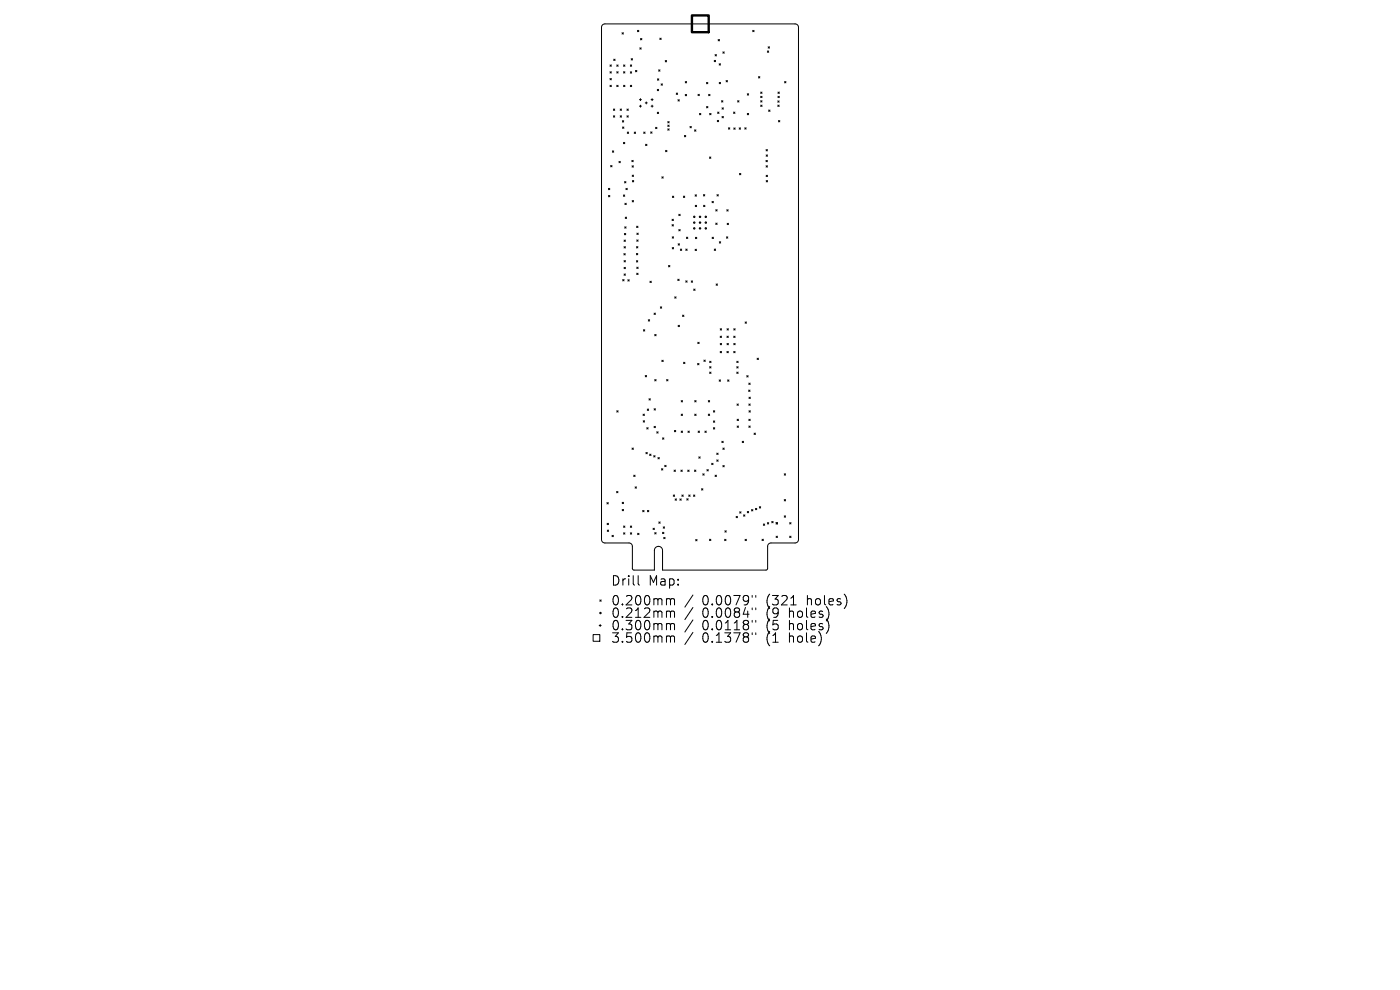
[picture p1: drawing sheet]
<svg xmlns="http://www.w3.org/2000/svg" width="297mm" height="210mm" viewBox="0 0 297 210" stroke-linecap="round" stroke-linejoin="round" font-family="sans-serif">
<defs><g id="words">
<g font-size="2.8">
<text x="129.5" y="124.5">Drill</text>
<text x="137.5" y="124.5">Map:</text>
<text x="129.5" y="128.7">0.200mm</text>
<text x="129.5" y="131.3">0.212mm</text>
<text x="149" y="128.7">0.0079&quot;</text>
<text x="149" y="131.3">0.0084&quot;</text>
<text x="162.7" y="128.7">(321</text>
<text x="162.7" y="131.3">(9</text>
<text x="167.7" y="131.3">holes)</text>
<text x="171.5" y="128.7">holes)</text>
<text x="129.5" y="134">0.300mm</text>
<text x="129.5" y="136.6">3.500mm</text>
<text x="149" y="134">0.0118&quot;</text>
<text x="149" y="136.6">0.1378&quot;</text>
<text x="162.7" y="134">(5</text>
<text x="162.7" y="136.6">(1</text>
<text x="167.7" y="134">holes)</text>
<text x="167.7" y="136.6">hole)</text>
</g>
</g></defs>
<g fill="none" stroke="#000" stroke-width=".21">
<path d="M127.8 5.3l.5-.2h40.4a.72 .72 0 0 1 .7 .7v108.7a.72 .72 0 0 1-.7 .7h-5.1a.72 .72 0 0 0-.8 .7v4.7l-.3 .3h-21.9v-4.1a.86 .86 0 0 0-.9-.9 .86 .86 0 0 0-.9 .9v4.1h-4.3l-.3-.3v-4.7a.72 .72 0 0 0-.8-.7h-5.1a.72 .72 0 0 1-.7-.7v-108.7zM129.4 13.8l.3 .3M129.4 15.2l.3 .3M129.4 16.7l.3 .2M129.4 18.1l.3 .3M129.7 13.8l-.3 .3M129.7 15.2l-.3 .3M129.7 16.7l-.3 .2M129.7 18.1l-.3 .3M130.2 12.6l.3 .2M130.5 12.6l-.3 .2M130.8 15.2l.3 .3"/>
<path d="M130.8 18.1l.3 .3M130.8 13.8l.3 .3M131.1 13.8l-.3 .3M131.1 15.2l-.3 .3M131.1 18.1l-.3 .3M132 6.9l.2 .3M132.2 6.9l-.2 .3M132.3 18.1l.3 .3M132.3 15.2l.3 .3M132.3 13.8l.3 .3M132.6 13.8l-.3 .3M132.6 15.2l-.3 .3"/>
<path d="M132.6 18.1l-.3 .3M133.7 15.2l.3 .3M133.7 18.1l.3 .3M133.7 13.8l.3 .3M133.9 12.4l.3 .3M134 15.2l-.3 .3M134 13.8l-.3 .3M134 18.1l-.3 .3M134.2 12.4l-.3 .3M134.8 14.9l.3 .3M135.1 14.9l-.3 .3M135.2 6.4l.3 .3"/>
<path d="M135.5 6.4l-.3 .3M135.7 10.1l.3 .3M135.9 8.2l.3 .3M136 10.1l-.3 .3M136.2 8.2l-.3 .3M139.4 19l.3 .2M139.5 16.7l.3 .3M139.7 19l-.3 .2M139.7 14.8l.3 .3M139.8 16.7l-.3 .3M140 8.1l.3 .3M140 14.8l-.3 .3"/>
<path d="M140.2 17.8l.3 .3M140.3 8.1l-.3 .3M140.5 17.8l-.3 .3M141.1 12.8l.3 .3M141.4 12.8l-.3 .3M143.5 19.7l.3 .3M143.8 19.7l-.3 .3M145.4 17.3l.3 .3M145.7 17.3l-.3 .3M149.9 17.5l.3 .3M150.2 17.5l-.3 .3M151.5 12.8l.3 .3"/>
<path d="M151.7 11.6l.3 .3M151.8 12.8l-.3 .3M152 11.6l-.3 .3M152.3 8.4l.3 .3M152.6 13.5l.3 .3M152.6 17.5l.3 .3M152.6 8.4l-.3 .3M152.9 13.5l-.3 .3M152.9 17.5l-.3 .3M153.4 11l.2 .3M153.6 11l-.2 .3M154 17.1l.3 .3"/>
<path d="M154.3 17.1l-.3 .3M158.5 19.9l.3 .3M158.8 19.9l-.3 .3M159.7 6.4l.3 .3M160 6.4l-.3 .3M160.9 16.3l.3 .2M161.2 16.3l-.3 .2M161.4 19.5l.3 .3M161.7 19.5l-.3 .3M162.8 10.8l.3 .3M163 9.9l.2 .3M163.1 10.8l-.3 .3"/>
<path d="M163.2 9.9l-.2 .3M165 19.5l.3 .3M165.3 19.5l-.3 .3M166.4 17.3l.3 .3M166.7 17.3l-.3 .3M129.1 40l.3 .2M129.4 40l-.3 .2M129.5 35.1l.3 .3M129.8 35.1l-.3 .3M129.9 32l.3 .3M130.1 23.1l.3 .3M130.1 24.6l.3 .2"/>
<path d="M130.2 32l-.3 .3M130.4 23.1l-.3 .3M130.4 24.6l-.3 .2M131.3 34.2l.3 .3M131.6 24.6l.3 .2M131.6 23.1l.3 .3M131.6 34.2l-.3 .3M131.9 23.1l-.3 .3M131.9 24.6l-.3 .2M132 25.6l.3 .3M132.1 26.9l.3 .3M132.3 30.2l.2 .3"/>
<path d="M132.3 25.6l-.3 .3M132.4 26.9l-.3 .3M132.5 38.5l.3 .3M132.5 30.2l-.2 .3M132.8 38.5l-.3 .3M132.8 40l.3 .2M133 24.6l.3 .2M133 23.1l.3 .3M133.1 40l-.3 .2M133.1 28l.3 .3M133.3 23.1l-.3 .3M133.3 24.6l-.3 .2"/>
<path d="M133.4 28l-.3 .3M134 34l.3 .3M134.1 35.2l.3 .3M134.1 37.1l.3 .3M134.2 38.3l.2 .3M134.3 34l-.3 .3M134.4 35.2l-.3 .3M134.4 37.1l-.3 .3M134.4 38.3l-.2 .3M134.5 28l.3 .3M134.8 28l-.3 .3M135.6 21.1h.5"/>
<path d="M135.6 22.5h.5M135.9 20.9v.5M135.9 22.3v.4M136.6 28l.3 .3M136.9 28l-.3 .3M136.9 21.8h.4M137 30.6l.2 .3M137.1 21.6v.4M137.2 30.6l-.2 .3M138 28l.3 .3M138.1 21.1h.5M138.1 22.5h.5"/>
<path d="M138.3 28l-.3 .3M138.3 20.9v.5M138.3 22.3v.4M139.1 27l.3 .3M139.4 27l-.3 .3M139.4 23.8l.3 .3M139.7 23.8l-.3 .3M140.4 37.5l.3 .3M140.7 37.5l-.3 .3M141.2 31.9l.3 .3M141.5 31.9l-.3 .3M141.7 25.8l.3 .3"/>
<path d="M141.7 26.5l.3 .3M141.7 27.3l.3 .3M142 25.8l-.3 .3M142 26.5l-.3 .3M142 27.3l-.3 .3M143.8 21.1l.3 .3M144.1 21.1l-.3 .3M145.2 28.7l.3 .3M145.4 20l.3 .3M145.5 28.7l-.3 .3M145.7 20l-.3 .3M146.4 26.8l.3 .3"/>
<path d="M146.7 26.8l-.3 .3M147.4 27.5l.2 .3M147.6 27.5l-.2 .3M148.1 20l.3 .3M148.4 20l-.3 .3M148.4 24.1l.3 .2M148.7 24.1l-.3 .2M149.9 22.6l.3 .3M150.2 22.6l-.3 .3M150.3 20l.3 .3M150.5 33.3l.3 .3M150.6 24.1l.2 .2"/>
<path d="M150.6 20l-.3 .3M150.8 33.3l-.3 .3M150.8 24.1l-.2 .2M152.2 25.5l.3 .3M152.2 23.8l.3 .3M152.5 25.5l-.3 .3M152.5 23.8l-.3 .3M153.1 21.4l.3 .2M153.2 22.9l.3 .3M153.2 24.7l.3 .3M153.4 21.4l-.3 .2M153.5 24.7l-.3 .3"/>
<path d="M153.5 22.9l-.3 .3M154.5 27.1l.3 .3M154.8 27.1l-.3 .3M155.6 23.8l.3 .3M155.7 27.1l.3 .3M155.9 23.8l-.3 .3M156 27.1l-.3 .3M156.5 21.4l.3 .2M156.8 21.4l-.3 .2M156.8 27.1l.3 .3M156.9 36.8l.3 .3M157.1 27.1l-.3 .3"/>
<path d="M157.2 36.8l-.3 .3M158 27.1l.3 .3M158.3 27.1l-.3 .3M158.5 24.1l.3 .2M158.8 24.1l-.3 .2M161.4 22.3l.3 .3M161.4 20.4l.3 .3M161.4 21.4l.3 .2M161.7 21.4l-.3 .2M161.7 20.4l-.3 .3M161.7 22.3l-.3 .3M162.5 34l.3 .3"/>
<path d="M162.5 35.2l.3 .3M162.5 31.7l.3 .3M162.5 37.2l.3 .3M162.5 32.9l.3 .2M162.5 38.3l.3 .3M162.8 34l-.3 .3M162.8 31.7l-.3 .3M162.8 35.2l-.3 .3M162.8 32.9l-.3 .2M162.8 37.2l-.3 .3M162.8 38.3l-.3 .3M163.1 23.3l.3 .3"/>
<path d="M163.4 23.3l-.3 .3M165 21.4l.3 .3M165 22.3l.3 .3M165 20.4l.3 .3M165.2 25.6l.2 .3M165.3 21.4l-.3 .3M165.3 22.3l-.3 .3M165.3 20.4l-.3 .3M165.4 25.6l-.2 .3M129.1 41.5l.3 .3M129.4 41.5l-.3 .3M132.1 59.3l.3 .3"/>
<path d="M132.2 41.4l.3 .2M132.4 53.8l.2 .3M132.4 59.3l-.3 .3M132.4 50.9l.3 .3M132.4 52.3l.3 .3M132.4 55.3l.3 .3M132.4 56.7l.3 .3M132.4 58.1l.3 .3M132.5 49.5l.3 .3M132.5 41.4l-.3 .2M132.5 48.1l.3 .3M132.6 43.1l.3 .3"/>
<path d="M132.6 53.8l-.2 .3M132.6 46.1l.3 .3M132.7 50.9l-.3 .3M132.7 52.3l-.3 .3M132.7 55.3l-.3 .3M132.7 56.7l-.3 .3M132.7 58.1l-.3 .3M132.8 49.5l-.3 .3M132.8 48.1l-.3 .3M132.9 43.1l-.3 .3M132.9 46.1l-.3 .3M133.2 59.3l.3 .3"/>
<path d="M133.5 59.3l-.3 .3M134.1 42.5l.3 .3M134.4 42.5l-.3 .3M135 53.8l.3 .3M135 55.3l.3 .3M135 52.3l.3 .3M135.1 48l.2 .3M135.1 58l.3 .2M135.1 50.9l.3 .3M135.1 56.7l.3 .3M135.1 49.5l.3 .2M135.3 53.8l-.3 .3"/>
<path d="M135.3 55.3l-.3 .3M135.3 52.3l-.3 .3M135.3 48l-.2 .3M135.4 58l-.3 .2M135.4 50.9l-.3 .3M135.4 56.7l-.3 .3M135.4 49.5l-.3 .2M137.9 59.7l.3 .2M138.2 59.7l-.3 .2M141.8 56.3l.3 .3M142.1 56.3l-.3 .3M142.6 46.5l.3 .3"/>
<path d="M142.6 47.7l.3 .2M142.6 50.2l.3 .3M142.6 52.5l.3 .3M142.6 41.6l.3 .3M142.9 46.5l-.3 .3M142.9 47.7l-.3 .2M142.9 50.2l-.3 .3M142.9 52.5l-.3 .3M142.9 41.6l-.3 .3M143.8 59.2l.3 .3M143.9 51.7l.3 .3M144 45.5l.3 .2"/>
<path d="M144 48.7l.3 .3M144.1 59.2l-.3 .3M144.2 51.7l-.3 .3M144.3 45.5l-.3 .2M144.3 48.7l-.3 .3M144.3 52.8l.3 .3M144.6 52.8l-.3 .3M145 41.6l.3 .3M145.3 41.6l-.3 .3M145.5 59.6l.3 .3M145.5 52.8l.3 .3M145.6 50.3l.3 .3"/>
<path d="M145.8 59.6l-.3 .3M145.8 52.8l-.3 .3M145.9 50.3l-.3 .3M146.6 59.6l.3 .3M146.9 59.6l-.3 .3M147.5 41.3l.3 .3M147.5 52.9l.3 .3M147.5 43.5l.3 .3M147.5 50.3l.3 .3M147.8 41.3l-.3 .3M147.8 52.9l-.3 .3M147.8 43.5l-.3 .3"/>
<path d="M147.8 50.3l-.3 .3M149.2 41.3l.3 .3M149.3 43.5l.2 .3M149.5 41.3l-.3 .3M149.5 43.5l-.2 .3M151.1 42.7l.2 .3M151.1 50.3l.3 .3M151.3 42.7l-.2 .3M151.4 50.3l-.3 .3M151.5 52.8l.3 .3M151.8 52.8l-.3 .3M151.8 44.5l.3 .3"/>
<path d="M151.8 47.3l.3 .3M152.1 41.3l.3 .3M152.1 44.5l-.3 .3M152.1 47.3l-.3 .3M152.4 41.3l-.3 .3M152.6 51.3l.3 .3M152.9 51.3l-.3 .3M154.1 50.2l.3 .3M154.2 44.5l.3 .3M154.3 47.4l.2 .3M154.4 50.2l-.3 .3M154.5 44.5l-.3 .3"/>
<path d="M154.5 47.4l-.2 .3M136.5 69.9l.3 .3M136.8 69.9l-.3 .3M136.9 79.7l.3 .2M137.2 79.7l-.3 .2M137.5 67.8l.3 .3M137.8 67.8l-.3 .3M138.8 66.4l.2 .3M138.9 70.9l.3 .3M139 66.4l-.2 .3M139.2 70.9l-.3 .3M140.1 65.1l.3 .3"/>
<path d="M140.4 65.1l-.3 .3M140.4 76.4l.3 .3M140.7 76.4l-.3 .3M143.1 63l.3 .3M143.4 63l-.3 .3M143.9 69l.3 .3M144.2 69l-.3 .3M144.8 66.8l.3 .3M145 76.8l.3 .3M145.1 66.8l-.3 .3M145.3 76.8l-.3 .3M147.2 61.3l.3 .3"/>
<path d="M147.5 61.3l-.3 .3M148 77.1l.3 .3M148 72.6l.3 .3M148.3 77.1l-.3 .3M148.3 72.6l-.3 .3M149.3 76.4l.3 .3M149.6 76.4l-.3 .3M150.6 76.6l.2 .3M150.6 77.8l.2 .3M150.6 78.9l.2 .3M150.8 78.9l-.2 .3M150.8 76.6l-.2 .3"/>
<path d="M150.8 77.8l-.2 .3M151.9 60.2l.3 .3M152.2 60.2l-.3 .3M152.8 74.5l.3 .3M152.8 71.3l.3 .3M152.8 69.7l.3 .3M152.8 72.8l.3 .3M153.1 71.3l-.3 .3M153.1 74.5l-.3 .3M153.1 69.7l-.3 .3M153.1 72.8l-.3 .3M154.2 71.3l.3 .3"/>
<path d="M154.2 74.5l.3 .3M154.2 69.7l.3 .3M154.2 72.8l.3 .3M154.5 71.3l-.3 .3M154.5 74.5l-.3 .3M154.5 69.7l-.3 .3M154.5 72.8l-.3 .3M155.7 71.3l.2 .3M155.7 74.5l.2 .3M155.7 69.7l.3 .3M155.7 72.8l.3 .3M155.9 71.3l-.2 .3"/>
<path d="M155.9 74.5l-.2 .3M156 69.7l-.3 .3M156 72.8l-.3 .3M156.3 76.6l.3 .3M156.3 77.8l.3 .3M156.3 78.9l.3 .3M156.6 78.9l-.3 .3M156.6 76.6l-.3 .3M156.6 77.8l-.3 .3M158.1 68.3l.3 .3M158.4 68.3l-.3 .3M158.4 79.7l.3 .3"/>
<path d="M158.7 79.7l-.3 .3M160.6 76l.3 .3M160.9 76l-.3 .3M130.8 87.1l.3 .3M131.1 87.1l-.3 .3M134.1 95l.3 .3M134.4 95l-.3 .3M136.4 87.8l.3 .3M136.5 89.3l.2 .2M136.7 87.8l-.3 .3M136.7 89.3l-.2 .2M137 96l.3 .3"/>
<path d="M137.2 90.7l.3 .3M137.3 96l-.3 .3M137.3 86.8l.3 .3M137.5 90.7l-.3 .3M137.6 86.8l-.3 .3M137.7 84.6l.3 .3M137.8 96.3l.3 .3M138 84.6l-.3 .3M138.1 96.3l-.3 .3M138.7 96.7l.3 .2M138.8 86.7l.2 .3M138.8 90.4l.2 .3"/>
<path d="M138.9 80.5l.3 .3M139 96.7l-.3 .2M139 86.7l-.2 .3M139 90.4l-.2 .3M139.2 80.5l-.3 .3M139.3 91.6l.3 .3M139.6 97.1l.3 .2M139.6 91.6l-.3 .3M139.9 97.1l-.3 .2M140.3 99.4l.3 .3M140.6 92.9l.2 .3M140.6 99.4l-.3 .3"/>
<path d="M140.8 92.9l-.2 .3M141 98.7l.3 .3M141.3 98.7l-.3 .3M141.4 80.5l.3 .3M141.7 80.5l-.3 .3M143 99.7l.3 .3M143.1 91.3l.3 .3M143.3 99.7l-.3 .3M143.4 91.3l-.3 .3M144.5 99.7l.2 .3M144.5 85l.3 .3M144.5 87.8l.3 .3"/>
<path d="M144.5 91.4l.3 .3M144.7 99.7l-.2 .3M144.8 85l-.3 .3M144.8 87.8l-.3 .3M144.8 91.4l-.3 .3M145.9 99.7l.3 .3M145.9 91.4l.3 .3M146.2 99.7l-.3 .3M146.2 91.4l-.3 .3M147.3 99.7l.3 .3M147.4 87.8l.3 .3M147.4 85l.3 .3"/>
<path d="M147.6 99.7l-.3 .3M147.7 87.8l-.3 .3M147.7 85l-.3 .3M148.1 91.4l.3 .3M148.2 96.9l.3 .3M148.4 91.4l-.3 .3M148.5 96.9l-.3 .3M149.5 91.4l.3 .3M149.8 91.4l-.3 .3M150 99.6l.3 .3M150.3 99.6l-.3 .3M150.3 87.8l.3 .3"/>
<path d="M150.3 85l.3 .3M150.6 85l-.3 .3M150.6 87.8l-.3 .3M151 98.3l.3 .3M151.3 98.3l-.3 .3M151.3 87.1l.3 .3M151.3 89.3l.3 .3M151.3 90.7l.3 .3M151.6 87.1l-.3 .3M151.6 89.3l-.3 .3M151.6 90.7l-.3 .3M152.1 97.6l.2 .2"/>
<path d="M152.1 96.1l.2 .3M152.3 97.6l-.2 .2M152.3 96.1l-.2 .3M152.6 80.6l.3 .3M152.9 80.6l-.3 .3M153.1 93.6l.3 .3M153.4 95l.2 .3M153.4 98.7l.2 .3M153.4 93.6l-.3 .3M153.6 95l-.2 .3M153.6 98.7l-.2 .3M154.4 80.6l.3 .3"/>
<path d="M154.7 80.6l-.3 .3M156.3 85.7l.3 .3M156.4 88.9l.3 .3M156.4 90.4l.3 .3M156.6 85.7l-.3 .3M156.7 90.4l-.3 .3M156.7 88.9l-.3 .3M157.5 93.6l.2 .3M157.7 93.6l-.2 .3M158.8 82.7l.3 .3M158.9 81.3l.2 .3M158.9 85.7l.3 .3"/>
<path d="M158.9 88.9l.3 .3M158.9 90.4l.3 .3M158.9 84.3l.3 .2M158.9 87.1l.3 .3M159.1 82.7l-.3 .3M159.1 81.3l-.2 .3M159.2 85.7l-.3 .3M159.2 88.9l-.3 .3M159.2 90.4l-.3 .3M159.2 84.3l-.3 .2M159.2 87.1l-.3 .3M160 91.9l.3 .3"/>
<path d="M160.3 91.9l-.3 .3M128.8 106.6l.2 .3M128.8 111l.3 .3M128.8 112.4l.3 .3M129 106.6l-.2 .3M129.1 111l-.3 .3M129.1 112.4l-.3 .3M129.8 113.6l.3 .2M130.1 113.6l-.3 .2M130.8 104.2l.3 .3M131.1 104.2l-.3 .3M132 106.5l.3 .3"/>
<path d="M132 108.1l.3 .2M132.3 106.5l-.3 .3M132.3 108.1l-.3 .2M132.3 111.6l.3 .3M132.3 113l.3 .3M132.6 111.6l-.3 .3M132.6 113l-.3 .3M133.7 111.6l.3 .3M133.7 113l.3 .3M134 111.6l-.3 .3M134 113l-.3 .3M134.4 100.8l.3 .3"/>
<path d="M134.7 100.8l-.3 .3M134.7 103.3l.3 .3M135 103.3l-.3 .3M135.3 113.1l.3 .3M135.6 113.1l-.3 .3M136.3 108.3l.3 .3M136.6 108.3l-.3 .3M137.4 108.3l.2 .3M137.6 108.3l-.2 .3M138.5 112.1l.3 .2M138.8 112.1l-.3 .2M138.9 113l.3 .3"/>
<path d="M139.2 113l-.3 .3M139.8 110.7l.3 .3M140.1 110.7l-.3 .3M140.6 112.9l.2 .3M140.7 111.8l.3 .3M140.8 114l.3 .3M140.8 112.9l-.2 .3M141 111.8l-.3 .3M141.1 114l-.3 .3M142.8 105l.3 .3M143.1 105l-.3 .3M143.2 105.8l.3 .3"/>
<path d="M143.5 105.8l-.3 .3M144.2 105.8l.3 .3M144.5 105.8l-.3 .3M144.7 105l.2 .3M144.9 105l-.2 .3M145.7 105.8l.3 .3M146 105.8l-.3 .3M146.1 105l.3 .3M146.4 105l-.3 .3M147.1 105l.3 .3M147.4 105l-.3 .3M147.6 114.4l.3 .3"/>
<path d="M147.9 114.4l-.3 .3M148.8 103.7l.3 .3M149.1 100.5l.3 .3M149.1 103.7l-.3 .3M149.4 100.5l-.3 .3M150.5 114.4l.3 .3M150.8 114.4l-.3 .3M151.7 100.8l.3 .3M152 100.8l-.3 .3M153.7 114.4l.3 .3M153.8 112.6l.3 .3M154 114.4l-.3 .3"/>
<path d="M154.1 112.6l-.3 .3M156.2 109.5l.2 .3M156.4 109.5l-.2 .3M156.9 108.6l.3 .3M157.2 108.6l-.3 .3M157.7 109.2l.3 .3M158 109.2l-.3 .3M158.1 114.4l.2 .3M158.3 114.4l-.2 .3M158.5 108.5l.3 .3M158.8 108.5l-.3 .3M159.4 108.1l.3 .3"/>
<path d="M159.7 108.1l-.3 .3M160.3 107.8l.2 .3M160.5 107.8l-.2 .3M161.1 107.5l.3 .3M161.4 107.5l-.3 .3M161.7 114.4l.2 .3M161.9 111.2l.3 .2M161.9 114.4l-.2 .3M162.2 111.2l-.3 .2M162.8 110.9l.3 .3M163.1 110.9l-.3 .3M163.7 110.6l.3 .3"/>
<path d="M164 110.6l-.3 .3M164.6 113.7l.3 .3M164.6 110.9l.3 .3M164.9 110.9l-.3 .3M164.9 113.7l-.3 .3M166.4 100.5l.3 .3M166.4 106l.3 .3M166.4 109.4l.3 .3M166.7 100.5l-.3 .3M166.7 106l-.3 .3M166.7 109.4l-.3 .3M167.5 113.7l.3 .3"/>
<path d="M167.5 110.9l.3 .3M167.8 110.9l-.3 .3M167.8 113.7l-.3 .3M125.8 134.6h1.4v1.4h-1.4zM127.1 132.7h.4M127.2 127.3l.3 .2M127.3 132.5v.4M127.5 127.3l-.3 .2M135.4 122.1v1.7l.3 .3M141.7 127h.3l.2 .3M141.7 129.6h.3l.2 .3M141.7 132.3h.3l.2 .3"/>
<path d="M141.7 134.9l.4 .1 .1 .2M142.2 127.3l.3-.3 .5 .1 .1 1.2M142.2 127.3v1M142.2 129.9v1.1M142.2 132.6v1M142.2 135.2v1M142.2 129.9l.3-.3 .5 .1 .1 1.3M142.2 132.6l.3-.3 .5 .1 .1 1.2M142.2 135.2l.3-.3 .5 .1 .1 1.2M147 126.2l-1.7 2.6M147 128.9l-1.7 2.5M147 131.5l-1.7 2.6"/>
<path d="M147 134.1l-1.7 2.6M159.6 126.3v.4M159.6 129v.3M159.6 131.6v.4M159.6 134.2v.4M160.3 126.3v.4M160.3 129v.3M160.3 131.6v.4M160.3 134.2v.4M167.8 128.3h1.1"/>
<circle cx="147.3" cy="48.4" r=".15"/>
<circle cx="147.3" cy="46" r=".15"/>
<circle cx="147.3" cy="47.2" r=".15"/>
<circle cx="148.5" cy="48.4" r=".15"/>
<circle cx="148.5" cy="46" r=".15"/>
<circle cx="148.5" cy="47.2" r=".15"/>
<circle cx="149.7" cy="48.4" r=".15"/>
<circle cx="149.7" cy="46" r=".15"/>
<circle cx="149.7" cy="47.2" r=".15"/>
<circle cx="127.4" cy="130" r=".15"/>
</g>
<path d="M146.8 3.3h3.5v3.5h-3.5z" fill="none" stroke="#000" stroke-width=".5"/>
<use href="#words"/>
</svg>
